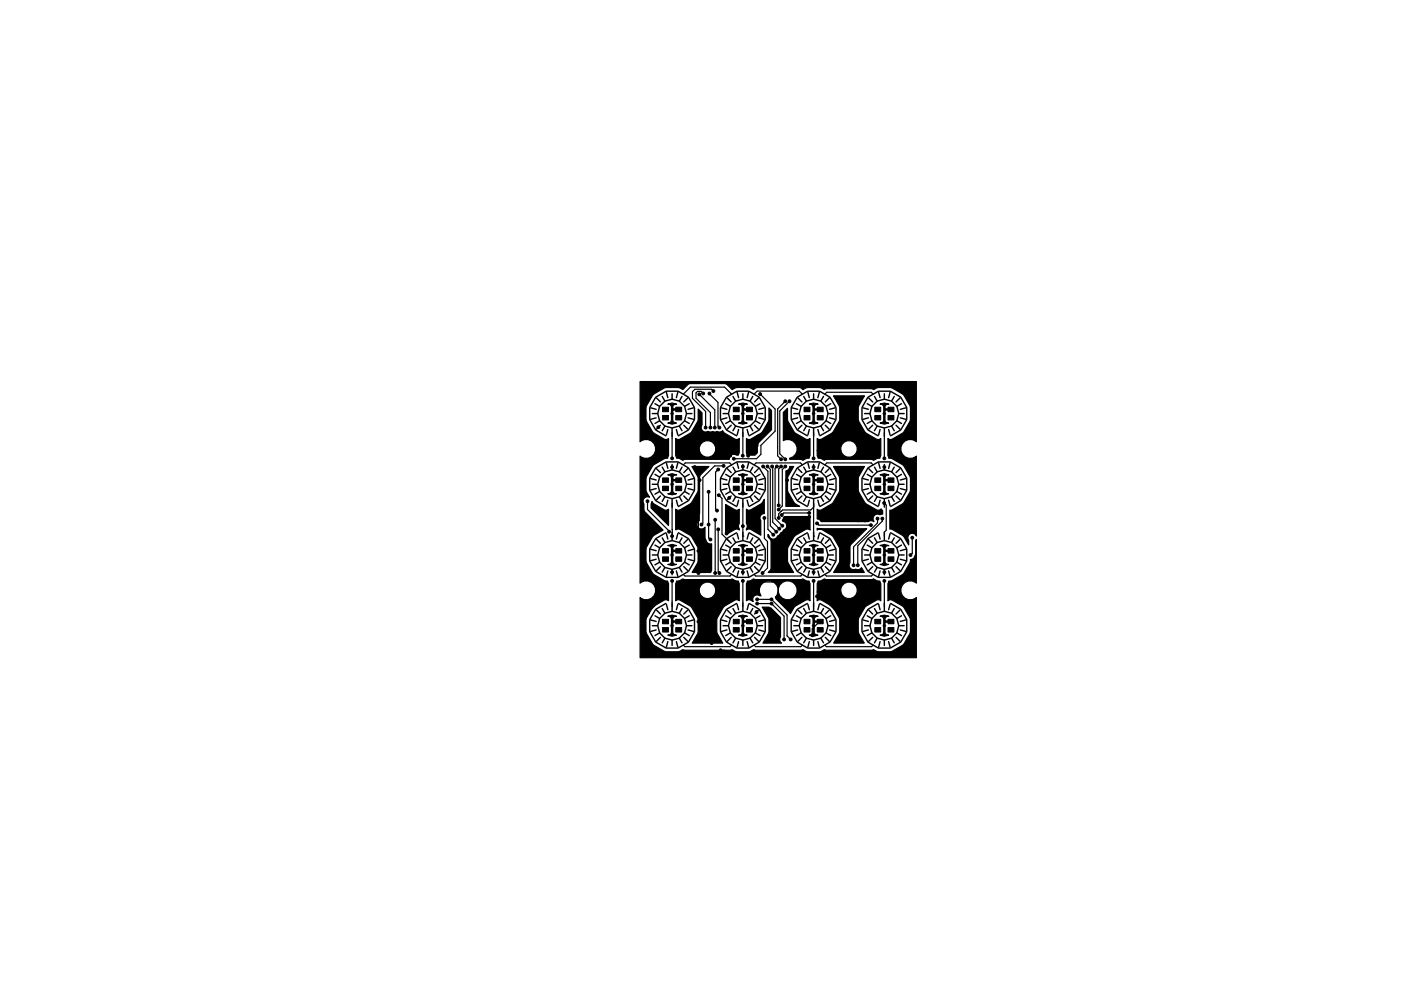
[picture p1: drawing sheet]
<svg xmlns="http://www.w3.org/2000/svg" width="297mm" height="210mm" viewBox="0 0 297 210" stroke-linecap="round" stroke-linejoin="round" font-family="sans-serif">
<g fill="none" stroke="#000" stroke-width=".3">
<path d="M137.8 86.5v2.4M137.8 89.1l1.2 2.1M138 86.5l1.1 .3M138.3 87.7h1.1M138.9 85.6l.9 .6M139 84.3l-1.2 2.1M139 99.3l-1.2 2.1M139.1 91.3l2.1 1.2M139.1 88.7l-1.1 .3M139.2 84.4l.8 .9M139.2 99.4l.8 .9M139.5 87.8l.3 1.4"/>
<path d="M139.8 89.3l-.9 .5M139.8 86.3l-.3 1.4M139.9 89.3l1 1.1M140 90.2l-.8 .9M140.4 84.1l.5 1M140.4 99.1l.5 1M140.9 85.1l-1 1.1M140.9 90.4l-.5 1M141 90.4l1.5 .4M141.2 83l-2.1 1.2M141.2 98l-2.1 1.2M141.3 83.2l.3 1.2"/>
<path d="M141.3 98.2l.3 1.2M141.3 83h2.4M141.3 98h2.4M141.6 91.1l-.3 1.2M142.5 84.7l-1.5 .4M142.5 99.7l-1.5 .4M142.5 83.5v1.1M142.5 90.9v1.7M142.5 98.5v1.1M142.5 84.7l1.5 .4M142.5 99.7l1.5 .4M143.4 91.1l.3 1.2"/>
<path d="M143.7 83.2l-.3 1.2M143.7 98.2l-.3 1.2M143.8 83l2.1 1.2M143.8 98l2.1 1.2M144 90.4l-1.5 .4M144.1 90.4l.5 1M144.1 85.1l1 1.1M144.6 84.1l-.5 1M144.6 99.1l-.5 1M145 90.2l.8 .9M145.1 89.3l-1 1.1M145.2 86.3l.3 1.4"/>
<path d="M145.2 89.3l.9 .5M145.5 87.8l-.3 1.4M145.6 87.7h1.1M145.8 84.4l-.8 .9M145.8 99.4l-.8 .9M145.9 88.7l1.1 .3M145.9 91.3l-2.1 1.2M146 84.3l1.2 2.1M146 99.3l1.2 2.1M146.1 85.6l-.9 .6M147 86.5l-1.1 .3M147.2 89.1l-1.2 2.1"/>
<path d="M147.2 86.5v2.4M152.8 86.5v2.4M152.8 89.1l1.2 2.1M153 86.5l1.1 .3M153.3 87.7h1.1M153.9 85.6l.9 .6M154 84.3l-1.2 2.1M154 99.3l-1.2 2.1M154.1 91.3l2.1 1.2M154.1 88.7l-1.1 .3M154.2 99.4l.8 .9M154.2 84.4l.8 .9"/>
<path d="M154.5 87.8l.3 1.4M154.8 89.3l-.9 .5M154.8 86.3l-.3 1.4M154.9 89.3l1 1.1M155 90.2l-.8 .9M155.4 84.1l.5 1M155.4 99.1l.5 1M155.9 85.1l-1 1.1M155.9 90.4l-.5 1M156 90.4l1.5 .4M156.2 83l-2.1 1.2M156.2 98l-2.1 1.2"/>
<path d="M156.3 83.2l.3 1.2M156.3 98.2l.3 1.2M156.3 83h2.4M156.3 98h2.4M156.6 91.1l-.3 1.2M157.5 84.7l-1.5 .4M157.5 99.7l-1.5 .4M157.5 83.5v1.1M157.5 90.9v1.7M157.5 98.5v1.1M157.5 84.7l1.5 .4M157.5 99.7l1.5 .4"/>
<path d="M158.4 91.1l.3 1.2M158.7 83.2l-.3 1.2M158.7 98.2l-.3 1.2M158.8 83l2.1 1.2M158.8 98l2.1 1.2M159 90.4l-1.5 .4M159 90.4l.6 1M159.1 85.1l1 1.1M159.6 84.1l-.6 1M159.6 99.1l-.6 1M160 90.2l.8 .9M160.1 89.3l-1 1.1"/>
<path d="M160.2 86.3l.3 1.4M160.2 89.3l.9 .5M160.5 87.8l-.3 1.4M160.6 87.7h1.1M160.8 84.4l-.8 .9M160.8 99.4l-.8 .9M160.9 88.7l1.1 .3M160.9 91.3l-2.1 1.2M161 84.3l1.2 2.1M161 99.3l1.2 2.1M161.1 85.6l-.9 .6M162 86.5l-1.1 .3"/>
<path d="M162.2 89.1l-1.2 2.1M162.3 86.5v2.4M167.7 86.5v2.4M167.8 89.1l1.2 2.1M168 86.5l1.1 .3M168.3 87.7h1.1M168.9 85.6l.9 .6M169 84.3l-1.2 2.1M169 99.3l-1.2 2.1M169.1 91.3l2.1 1.2M169.1 88.7l-1.1 .3M169.2 99.4l.8 .9"/>
<path d="M169.2 84.4l.8 .9M169.5 87.8l.3 1.4M169.8 89.3l-.9 .5M169.8 86.3l-.3 1.4M169.9 89.3l1 1.1M170 90.2l-.8 .9M170.4 84.1l.5 1M170.4 99.1l.5 1M170.9 85.1l-1 1.1M170.9 90.4l-.5 1M171 90.4l1.5 .4M171.2 83l-2.1 1.2"/>
<path d="M171.2 98l-2.1 1.2M171.3 83.2l.3 1.2M171.3 98.2l.3 1.2M171.3 83h2.4M171.3 98h2.4M171.6 91.1l-.3 1.2M172.5 84.7l-1.5 .4M172.5 99.7l-1.5 .4M172.5 83.5v1.1M172.5 90.9v1.7M172.5 98.5v1.1M172.5 84.7l1.5 .4"/>
<path d="M172.5 99.7l1.5 .4M173.4 91.1l.3 1.2M173.7 83.2l-.3 1.2M173.7 98.2l-.3 1.2M173.8 83l2.1 1.2M173.8 98l2.1 1.2M174 90.4l-1.5 .4M174 90.4l.6 1M174.1 85.1l1 1.1M174.6 84.1l-.6 1M174.6 99.1l-.6 1M175 90.2l.8 .9"/>
<path d="M175.1 89.3l-1 1.1M175.2 86.3l.3 1.4M175.2 89.3l.9 .5M175.5 87.8l-.3 1.4M175.6 87.7h1.1M175.8 84.4l-.8 .9M175.8 99.4l-.8 .9M175.9 88.7l1.1 .3M175.9 91.3l-2.1 1.2M176 84.3l1.2 2.1M176 99.3l1.2 2.1M176.1 85.6l-.9 .6"/>
<path d="M177 86.5l-1.1 .3M177.2 89.1l-1.2 2.1M177.3 86.5v2.4M182.7 86.5v2.4M182.8 89.1l1.2 2.1M183 86.5l1.1 .3M183.3 87.7h1.1M183.9 85.6l.9 .6M184 84.3l-1.2 2.1M184 99.3l-1.2 2.1M184.1 91.3l2.1 1.2M184.1 88.7l-1.1 .3"/>
<path d="M184.2 84.4l.8 .9M184.2 99.4l.8 .9M184.5 87.8l.3 1.4M184.8 89.3l-.9 .5M184.8 86.3l-.3 1.4M184.9 89.3l1 1.1M185 90.2l-.8 .9M185.4 84.1l.6 1M185.4 99.1l.6 1M185.9 85.1l-1 1.1M186 90.4l-.6 1M186 90.4l1.5 .4"/>
<path d="M186.2 83l-2.1 1.2M186.2 98l-2.1 1.2M186.3 83.2l.3 1.2M186.3 98.2l.3 1.2M186.3 83h2.4M186.3 98h2.4M186.6 91.1l-.3 1.2M187.5 84.7l-1.5 .4M187.5 99.7l-1.5 .4M187.5 83.5v1.1M187.5 90.9v1.7M187.5 98.5v1.1"/>
<path d="M187.5 84.7l1.5 .4M187.5 99.7l1.5 .4M188.4 91.1l.3 1.2M188.7 83.2l-.3 1.2M188.7 98.2l-.3 1.2M188.8 83l2.1 1.2M188.8 98l2.1 1.2M189 90.4l-1.5 .4M189 90.4l.6 1M189.1 85.1l1 1.1M189.6 84.1l-.6 1M189.6 99.1l-.6 1"/>
<path d="M190 90.2l.8 .9M190.1 89.3l-1 1.1M190.2 86.3l.3 1.4M190.2 89.3l.9 .5M190.5 87.8l-.3 1.4M190.6 87.7h1.1M190.8 84.4l-.8 .9M190.8 99.4l-.8 .9M190.9 88.7l1.1 .3M190.9 91.3l-2.1 1.2M191 84.3l1.2 2.1M191 99.3l1.2 2.1"/>
<path d="M191.1 85.6l-.9 .6M192 86.5l-1.1 .3M192.2 89.1l-1.2 2.1M192.3 86.5v2.4M137.8 101.5v2.4M137.8 116.5v2.4M137.8 104.1l1.2 2.1M137.8 119.1l1.2 2.1M138 101.5l1.1 .3M138 116.5l1.1 .3M138.3 117.7h1.1M138.3 102.7h1.1"/>
<path d="M138.9 100.6l.9 .6M138.9 115.6l.9 .6M139 114.3l-1.2 2.1M139.1 106.3l2.1 1.2M139.1 103.7l-1.1 .3M139.1 118.7l-1.1 .3M139.2 114.4l.8 .9M139.5 102.8l.3 1.4M139.5 117.8l.3 1.4M139.8 104.3l-.9 .5M139.8 119.3l-.9 .5M139.8 101.3l-.3 1.4"/>
<path d="M139.8 116.3l-.3 1.4M139.9 104.3l1 1.1M139.9 119.3l1 1.1M140 105.2l-.8 .9M140.4 114.1l.5 1M140.9 100.1l-1 1.1M140.9 115.1l-1 1.1M140.9 105.4l-.5 1M141 105.4l1.5 .4M141.2 113l-2.1 1.2M141.3 113.2l.3 1.2M141.6 106.1l-.3 1.2"/>
<path d="M142.5 114.7l-1.5 .4M142.5 105.9v1.7M142.5 112.9v1.7M142.5 114.7l1.5 .4M143.4 106.1l.3 1.2M143.7 113.2l-.3 1.2M143.8 113l2.1 1.2M144 105.4l-1.5 .4M144.1 105.4l.5 1M144.1 100.1l1 1.1M144.1 115.1l1 1.1M144.6 114.1l-.5 1"/>
<path d="M145 105.2l.8 .9M145.1 119.3l-1 1.1M145.1 104.3l-1 1.1M145.2 101.3l.3 1.4M145.2 116.3l.3 1.4M145.2 104.3l.9 .5M145.2 119.3l.9 .5M145.5 102.8l-.3 1.4M145.5 117.8l-.3 1.4M145.6 117.7h1.1M145.6 102.7h1.1M145.8 114.4l-.8 .9"/>
<path d="M145.9 103.7l1.1 .3M145.9 118.7l1.1 .3M145.9 106.3l-2.1 1.2M146 114.3l1.2 2.1M146.1 100.6l-.9 .6M146.1 115.6l-.9 .6M147 101.5l-1.1 .3M147 116.5l-1.1 .3M147.2 104.1l-1.2 2.1M147.2 119.1l-1.2 2.1M147.2 101.5v2.4M147.2 116.5v2.4"/>
<path d="M152.8 101.5v2.4M152.8 116.5v2.4M152.8 104.1l1.2 2.1M152.8 119.1l1.2 2.1M153 101.5l1.1 .3M153 116.5l1.1 .3M153.3 117.7h1.1M153.3 102.7h1.1M153.9 100.6l.9 .6M153.9 115.6l.9 .6M154 114.3l-1.2 2.1M154.1 106.3l2.1 1.2"/>
<path d="M154.1 103.7l-1.1 .3M154.1 118.7l-1.1 .3M154.2 114.4l.8 .9M154.5 102.8l.3 1.4M154.5 117.8l.3 1.4M154.8 104.3l-.9 .5M154.8 119.3l-.9 .5M154.8 101.3l-.3 1.4M154.8 116.3l-.3 1.4M154.9 104.3l1 1.1M154.9 119.3l1 1.1M155 105.2l-.8 .9"/>
<path d="M155.4 114.1l.5 1M155.9 100.1l-1 1.1M155.9 115.1l-1 1.1M155.9 105.4l-.5 1M156 105.4l1.5 .4M156.2 113l-2.1 1.2M156.3 113.2l.3 1.2M156.6 106.1l-.3 1.2M157.5 114.7l-1.5 .4M157.5 105.9v1.7M157.5 112.9v1.7M157.5 114.7l1.5 .4"/>
<path d="M158.4 106.1l.3 1.2M158.7 113.2l-.3 1.2M158.8 113l2.1 1.2M159 105.4l-1.5 .4M159 105.4l.6 1M159.1 115.1l1 1.1M159.1 100.1l1 1.1M159.6 114.1l-.6 1M160 105.2l.8 .9M160.1 104.3l-1 1.1M160.1 119.3l-1 1.1M160.2 101.3l.3 1.4"/>
<path d="M160.2 116.3l.3 1.4M160.2 104.3l.9 .5M160.2 119.3l.9 .5M160.5 102.8l-.3 1.4M160.5 117.8l-.3 1.4M160.6 117.7h1.1M160.6 102.7h1.1M160.8 114.4l-.8 .9M160.9 103.7l1.1 .3M160.9 118.7l1.1 .3M160.9 106.3l-2.1 1.2M161 114.3l1.2 2.1"/>
<path d="M161.1 100.6l-.9 .6M161.1 115.6l-.9 .6M162 101.5l-1.1 .3M162 116.5l-1.1 .3M162.2 104.1l-1.2 2.1M162.2 119.1l-1.2 2.1M162.3 101.5v2.4M162.3 116.5v2.4M167.7 101.5v2.4M167.7 116.5v2.4M167.8 104.1l1.2 2.1M167.8 119.1l1.2 2.1"/>
<path d="M168 101.5l1.1 .3M168 116.5l1.1 .3M168.3 117.7h1.1M168.3 102.7h1.1M168.9 100.6l.9 .6M168.9 115.6l.9 .6M169 114.3l-1.2 2.1M169.1 106.3l2.1 1.2M169.1 103.7l-1.1 .3M169.1 118.7l-1.1 .3M169.2 114.4l.8 .9M169.5 102.8l.3 1.4"/>
<path d="M169.5 117.8l.3 1.4M169.8 104.3l-.9 .5M169.8 119.3l-.9 .5M169.8 101.3l-.3 1.4M169.8 116.3l-.3 1.4M169.9 104.3l1 1.1M169.9 119.3l1 1.1M170 105.2l-.8 .9M170.4 114.1l.5 1M170.9 100.1l-1 1.1M170.9 115.1l-1 1.1M170.9 105.4l-.5 1"/>
<path d="M171 105.4l1.5 .4M171.2 113l-2.1 1.2M171.3 113.2l.3 1.2M171.6 106.1l-.3 1.2M172.5 114.7l-1.5 .4M172.5 105.9v1.7M172.5 112.9v1.7M172.5 114.7l1.5 .4M173.4 106.1l.3 1.2M173.7 113.2l-.3 1.2M173.8 113l2.1 1.2M174 105.4l-1.5 .4"/>
<path d="M174 105.4l.6 1M174.1 115.1l1 1.1M174.1 100.1l1 1.1M174.6 114.1l-.6 1M175 105.2l.8 .9M175.1 104.3l-1 1.1M175.1 119.3l-1 1.1M175.2 101.3l.3 1.4M175.2 116.3l.3 1.4M175.2 104.3l.9 .5M175.2 119.3l.9 .5M175.5 102.8l-.3 1.4"/>
<path d="M175.5 117.8l-.3 1.4M175.6 117.7h1.1M175.6 102.7h1.1M175.8 114.4l-.8 .9M175.9 103.7l1.1 .3M175.9 118.7l1.1 .3M175.9 106.3l-2.1 1.2M176 114.3l1.2 2.1M176.1 100.6l-.9 .6M176.1 115.6l-.9 .6M177 101.5l-1.1 .3M177 116.5l-1.1 .3"/>
<path d="M177.2 104.1l-1.2 2.1M177.2 119.1l-1.2 2.1M177.3 101.5v2.4M177.3 116.5v2.4M182.7 101.5v2.4M182.7 116.5v2.4M182.8 119.1l1.2 2.1M182.8 104.1l1.2 2.1M183 116.5l1.1 .3M183 101.5l1.1 .3M183.3 117.7h1.1M183.3 102.7h1.1"/>
<path d="M183.9 115.6l.9 .6M183.9 100.6l.9 .6M184 114.3l-1.2 2.1M184.1 106.3l2.1 1.2M184.1 118.7l-1.1 .3M184.1 103.7l-1.1 .3M184.2 114.4l.8 .9M184.5 117.8l.3 1.4M184.5 102.8l.3 1.4M184.8 119.3l-.9 .5M184.8 104.3l-.9 .5M184.8 116.3l-.3 1.4"/>
<path d="M184.8 101.3l-.3 1.4M184.9 119.3l1 1.1M184.9 104.3l1 1.1M185 105.2l-.8 .9M185.4 114.1l.6 1M185.9 115.1l-1 1.1M185.9 100.1l-1 1.1M186 105.4l-.6 1M186 105.4l1.5 .4M186.2 113l-2.1 1.2M186.3 113.2l.3 1.2M186.6 106.1l-.3 1.2"/>
<path d="M187.5 114.7l-1.5 .4M187.5 105.9v1.7M187.5 112.9v1.7M187.5 114.7l1.5 .4M188.4 106.1l.3 1.2M188.7 113.2l-.3 1.2M188.8 113l2.1 1.2M189 105.4l-1.5 .4M189 105.4l.6 1M189.1 115.1l1 1.1M189.1 100.1l1 1.1M189.6 114.1l-.6 1"/>
<path d="M190 105.2l.8 .9M190.1 119.3l-1 1.1M190.1 104.3l-1 1.1M190.2 116.3l.3 1.4M190.2 101.3l.3 1.4M190.2 119.3l.9 .5M190.2 104.3l.9 .5M190.5 117.8l-.3 1.4M190.5 102.8l-.3 1.4M190.6 117.7h1.1M190.6 102.7h1.1M190.8 114.4l-.8 .9"/>
<path d="M190.9 118.7l1.1 .3M190.9 103.7l1.1 .3M190.9 106.3l-2.1 1.2M191 114.3l1.2 2.1M191.1 115.6l-.9 .6M191.1 100.6l-.9 .6M192 116.5l-1.1 .3M192 101.5l-1.1 .3M192.2 119.1l-1.2 2.1M192.2 104.1l-1.2 2.1M192.3 101.5v2.4M192.3 116.5v2.4"/>
<path d="M137.8 131.5v2.4M137.8 134.1l1.2 2.1M138 131.5l1.1 .3M138.3 132.7h1.1M138.9 130.6l.9 .6M139 129.3l-1.2 2.1M139.1 121.3l2.1 1.2M139.1 136.3l2.1 1.2M139.1 133.7l-1.1 .3M139.2 129.4l.8 .9M139.5 132.8l.3 1.4M139.8 134.3l-.9 .5"/>
<path d="M139.8 131.3l-.3 1.4M139.9 134.3l1 1.1M140 120.2l-.8 .9M140 135.2l-.8 .9M140.4 129.1l.5 1M140.9 130.1l-1 1.1M140.9 120.4l-.5 1M140.9 135.4l-.5 1M141 120.4l1.5 .4M141 135.4l1.5 .4M141.2 128l-2.1 1.2M141.3 128.2l.3 1.2"/>
<path d="M141.3 122.5h2.4M141.3 137.5h2.4M141.6 121.1l-.3 1.2M141.6 136.1l-.3 1.2M142.5 129.7l-1.5 .4M142.5 120.8v1.1M142.5 127.9v1.7M142.5 135.8v1.1M142.5 129.7l1.5 .4M143.4 121.1l.3 1.2M143.4 136.1l.3 1.2M143.7 128.2l-.3 1.2"/>
<path d="M143.8 128l2.1 1.2M144 120.4l-1.5 .4M144 135.4l-1.5 .4M144.1 120.4l.5 1M144.1 135.4l.5 1M144.1 130.1l1 1.1M144.6 129.1l-.5 1M145 120.2l.8 .9M145 135.2l.8 .9M145.1 134.3l-1 1.1M145.2 131.3l.3 1.4M145.2 134.3l.9 .5"/>
<path d="M145.5 132.8l-.3 1.4M145.6 132.7h1.1M145.8 129.4l-.8 .9M145.9 133.7l1.1 .3M145.9 121.3l-2.1 1.2M145.9 136.3l-2.1 1.2M146 129.3l1.2 2.1M146.1 130.6l-.9 .6M147 131.5l-1.1 .3M147.2 134.1l-1.2 2.1M147.2 131.5v2.4M152.8 131.5v2.4"/>
<path d="M152.8 134.1l1.2 2.1M153 131.5l1.1 .3M153.3 132.7h1.1M153.9 130.6l.9 .6M154 129.3l-1.2 2.1M154.1 121.3l2.1 1.2M154.1 136.3l2.1 1.2M154.1 133.7l-1.1 .3M154.2 129.4l.8 .9M154.5 132.8l.3 1.4M154.8 134.3l-.9 .5M154.8 131.3l-.3 1.4"/>
<path d="M154.9 134.3l1 1.1M155 120.2l-.8 .9M155 135.2l-.8 .9M155.4 129.1l.5 1M155.9 130.1l-1 1.1M155.9 120.4l-.5 1M155.9 135.4l-.5 1M156 120.4l1.5 .4M156 135.4l1.5 .4M156.2 128l-2.1 1.2M156.3 128.2l.3 1.2M156.3 122.5h2.4"/>
<path d="M156.3 137.5h2.4M156.6 121.1l-.3 1.2M156.6 136.1l-.3 1.2M157.5 129.7l-1.5 .4M157.5 120.8v1.1M157.5 127.9v1.7M157.5 135.8v1.1M157.5 129.7l1.5 .4M158.4 121.1l.3 1.2M158.4 136.1l.3 1.2M158.7 128.2l-.3 1.2M158.8 128l2.1 1.2"/>
<path d="M159 120.4l-1.5 .4M159 135.4l-1.5 .4M159 120.4l.6 1M159 135.4l.6 1M159.1 130.1l1 1.1M159.6 129.1l-.6 1M160 135.2l.8 .9M160 120.2l.8 .9M160.1 134.3l-1 1.1M160.2 131.3l.3 1.4M160.2 134.3l.9 .5M160.5 132.8l-.3 1.4"/>
<path d="M160.6 132.7h1.1M160.8 129.4l-.8 .9M160.9 133.7l1.1 .3M160.9 121.3l-2.1 1.2M160.9 136.3l-2.1 1.2M161 129.3l1.2 2.1M161.1 130.6l-.9 .6M162 131.5l-1.1 .3M162.2 134.1l-1.2 2.1M162.3 131.5v2.4M167.7 131.5v2.4M167.8 134.1l1.2 2.1"/>
<path d="M168 131.5l1.1 .3M168.3 132.7h1.1M168.9 130.6l.9 .6M169 129.3l-1.2 2.1M169.1 121.3l2.1 1.2M169.1 136.3l2.1 1.2M169.1 133.7l-1.1 .3M169.2 129.4l.8 .9M169.5 132.8l.3 1.4M169.8 134.3l-.9 .5M169.8 131.3l-.3 1.4M169.9 134.3l1 1.1"/>
<path d="M170 135.2l-.8 .9M170 120.2l-.8 .9M170.4 129.1l.5 1M170.9 130.1l-1 1.1M170.9 120.4l-.5 1M170.9 135.4l-.5 1M171 120.4l1.5 .4M171 135.4l1.5 .4M171.2 128l-2.1 1.2M171.3 128.2l.3 1.2M171.3 122.5h2.4M171.3 137.5h2.4"/>
<path d="M171.6 121.1l-.3 1.2M171.6 136.1l-.3 1.2M172.5 129.7l-1.5 .4M172.5 120.8v1.1M172.5 127.9v1.7M172.5 135.8v1.1M172.5 129.7l1.5 .4M173.4 121.1l.3 1.2M173.4 136.1l.3 1.2M173.7 128.2l-.3 1.2M173.8 128l2.1 1.2M174 120.4l-1.5 .4"/>
<path d="M174 135.4l-1.5 .4M174 120.4l.6 1M174 135.4l.6 1M174.1 130.1l1 1.1M174.6 129.1l-.6 1M175 120.2l.8 .9M175 135.2l.8 .9M175.1 134.3l-1 1.1M175.2 131.3l.3 1.4M175.2 134.3l.9 .5M175.5 132.8l-.3 1.4M175.6 132.7h1.1"/>
<path d="M175.8 129.4l-.8 .9M175.9 133.7l1.1 .3M175.9 121.3l-2.1 1.2M175.9 136.3l-2.1 1.2M176 129.3l1.2 2.1M176.1 130.6l-.9 .6M177 131.5l-1.1 .3M177.2 134.1l-1.2 2.1M177.3 131.5v2.4M182.7 131.5v2.4M182.8 134.1l1.2 2.1M183 131.5l1.1 .3"/>
<path d="M183.3 132.7h1.1M183.9 130.6l.9 .6M184 129.3l-1.2 2.1M184.1 121.3l2.1 1.2M184.1 136.3l2.1 1.2M184.1 133.7l-1.1 .3M184.2 129.4l.8 .9M184.5 132.8l.3 1.4M184.8 134.3l-.9 .5M184.8 131.3l-.3 1.4M184.9 134.3l1 1.1M185 120.2l-.8 .9"/>
<path d="M185 135.2l-.8 .9M185.4 129.1l.6 1M185.9 130.1l-1 1.1M186 120.4l-.6 1M186 135.4l-.6 1M186 120.4l1.5 .4M186 135.4l1.5 .4M186.2 128l-2.1 1.2M186.3 128.2l.3 1.2M186.3 122.5h2.4M186.3 137.5h2.4M186.6 121.1l-.3 1.2"/>
<path d="M186.6 136.1l-.3 1.2M187.5 129.7l-1.5 .4M187.5 120.8v1.1M187.5 127.9v1.7M187.5 135.8v1.1M187.5 129.7l1.5 .4M188.4 121.1l.3 1.2M188.4 136.1l.3 1.2M188.7 128.2l-.3 1.2M188.8 128l2.1 1.2M189 120.4l-1.5 .4M189 135.4l-1.5 .4"/>
<path d="M189 120.4l.6 1M189 135.4l.6 1M189.1 130.1l1 1.1M189.6 129.1l-.6 1M190 120.2l.8 .9M190 135.2l.8 .9M190.1 134.3l-1 1.1M190.2 131.3l.3 1.4M190.2 134.3l.9 .5M190.5 132.8l-.3 1.4M190.6 132.7h1.1M190.8 129.4l-.8 .9"/>
<path d="M190.9 133.7l1.1 .3M190.9 121.3l-2.1 1.2M190.9 136.3l-2.1 1.2M191 129.3l1.2 2.1M191.1 130.6l-.9 .6M192 131.5l-1.1 .3M192.2 134.1l-1.2 2.1M192.3 131.5v2.4"/>
</g>
<g fill="#000" stroke="#000" stroke-width=".21">
<path d="M140.5 88.1h1.2v1h-1.2zM140.5 86.4h1.2v.9h-1.2zM143.3 86.4h1.2v.9h-1.2zM143.3 88.1h1.2v1h-1.2zM155.5 88.1h1.2v1h-1.2zM155.5 86.4h1.2v.9h-1.2zM158.3 86.4h1.2v.9h-1.2zM158.3 88.1h1.2v1h-1.2zM170.5 88.1h1.2v1h-1.2zM170.5 86.4h1.2v.9h-1.2zM173.3 86.4h1.2v.9h-1.2zM173.3 88.1h1.2v1h-1.2z"/>
<path d="M185.5 88.1h1.2v1h-1.2zM185.5 86.4h1.2v.9h-1.2zM188.3 86.4h1.2v.9h-1.2zM188.3 88.1h1.2v1h-1.2zM140.5 103.1h1.2v1h-1.2zM140.5 101.4h1.2v.9h-1.2zM140.5 118.1h1.2v1h-1.2zM140.5 116.4h1.2v.9h-1.2zM143.3 101.4h1.2v.9h-1.2zM143.3 103.1h1.2v1h-1.2zM143.3 116.4h1.2v.9h-1.2zM143.3 118.1h1.2v1h-1.2z"/>
<path d="M155.5 103.1h1.2v1h-1.2zM155.5 101.4h1.2v.9h-1.2zM155.5 118.1h1.2v1h-1.2zM155.5 116.4h1.2v.9h-1.2zM158.3 101.4h1.2v.9h-1.2zM158.3 103.1h1.2v1h-1.2zM158.3 116.4h1.2v.9h-1.2zM158.3 118.1h1.2v1h-1.2zM170.5 103.1h1.2v1h-1.2zM170.5 101.4h1.2v.9h-1.2zM170.5 118.1h1.2v1h-1.2zM170.5 116.4h1.2v.9h-1.2z"/>
<path d="M173.3 101.4h1.2v.9h-1.2zM173.3 103.1h1.2v1h-1.2zM173.3 116.4h1.2v.9h-1.2zM173.3 118.1h1.2v1h-1.2zM185.5 103.1h1.2v1h-1.2zM185.5 101.4h1.2v.9h-1.2zM185.5 118.1h1.2v1h-1.2zM185.5 116.4h1.2v.9h-1.2zM188.3 101.4h1.2v.9h-1.2zM188.3 103.1h1.2v1h-1.2zM188.3 116.4h1.2v.9h-1.2zM188.3 118.1h1.2v1h-1.2z"/>
<path d="M140.5 133.1h1.2v1h-1.2zM140.5 131.4h1.2v.9h-1.2zM143.3 131.4h1.2v.9h-1.2zM143.3 133.1h1.2v1h-1.2zM155.5 133.1h1.2v1h-1.2zM155.5 131.4h1.2v.9h-1.2zM158.3 131.4h1.2v.9h-1.2zM158.3 133.1h1.2v1h-1.2zM170.5 133.1h1.2v1h-1.2zM170.5 131.4h1.2v.9h-1.2zM173.3 131.4h1.2v.9h-1.2zM173.3 133.1h1.2v1h-1.2z"/>
<path d="M185.5 133.1h1.2v1h-1.2zM185.5 131.4h1.2v.9h-1.2zM188.3 131.4h1.2v.9h-1.2zM188.3 133.1h1.2v1h-1.2z"/>
<circle cx="137.8" cy="92.5" r=".3"/>
<circle cx="139.6" cy="90.6" r=".3"/>
<circle cx="141.1" cy="86.9" r=".3"/>
<circle cx="141.1" cy="88.6" r=".3"/>
<circle cx="141.2" cy="94.5" r=".3"/>
<circle cx="142.5" cy="99.1" r=".3"/>
<circle cx="142.5" cy="97.2" r=".3"/>
<circle cx="143.9" cy="86.9" r=".3"/>
<circle cx="143.9" cy="88.6" r=".3"/>
<circle cx="147.3" cy="99.1" r=".3"/>
<circle cx="148.3" cy="83.7" r=".3"/>
<circle cx="149.1" cy="83.5" r=".3"/>
<circle cx="149.6" cy="90.7" r=".3"/>
<circle cx="150.4" cy="83.5" r=".3"/>
<circle cx="150.6" cy="90.7" r=".3"/>
<circle cx="151.3" cy="83" r=".3"/>
<circle cx="151.5" cy="90.7" r=".3"/>
<circle cx="152" cy="97.2" r=".3"/>
<circle cx="152.3" cy="99.6" r=".3"/>
<circle cx="152.5" cy="90.7" r=".3"/>
<circle cx="153.4" cy="98.8" r=".3"/>
<circle cx="154.8" cy="96.7" r=".3"/>
<circle cx="155.6" cy="97.3" r=".3"/>
<circle cx="156.1" cy="86.9" r=".3"/>
<circle cx="156.1" cy="88.6" r=".3"/>
<circle cx="157.5" cy="96.7" r=".3"/>
<circle cx="157.5" cy="99" r=".3"/>
<circle cx="158.6" cy="96.7" r=".3"/>
<circle cx="158.9" cy="86.9" r=".3"/>
<circle cx="158.9" cy="88.6" r=".3"/>
<circle cx="160.7" cy="92.6" r=".3"/>
<circle cx="161.2" cy="83.6" r=".3"/>
<circle cx="161.8" cy="99" r=".3"/>
<circle cx="162.7" cy="99" r=".3"/>
<circle cx="163.7" cy="99" r=".3"/>
<circle cx="164.7" cy="99" r=".3"/>
<circle cx="165.6" cy="97.4" r=".3"/>
<circle cx="165.6" cy="99" r=".3"/>
<circle cx="166.5" cy="85.1" r=".3"/>
<circle cx="166.5" cy="99" r=".3"/>
<circle cx="166.5" cy="97.4" r=".3"/>
<circle cx="167.4" cy="85.1" r=".3"/>
<circle cx="169.8" cy="93.8" r=".3"/>
<circle cx="171.1" cy="86.9" r=".3"/>
<circle cx="171.1" cy="88.6" r=".3"/>
<circle cx="172.5" cy="99.1" r=".3"/>
<circle cx="172.5" cy="97.2" r=".3"/>
<circle cx="173.9" cy="86.9" r=".3"/>
<circle cx="173.9" cy="88.6" r=".3"/>
<circle cx="179.4" cy="91.4" r=".3"/>
<circle cx="179.5" cy="86.9" r=".3"/>
<circle cx="186.1" cy="86.9" r=".3"/>
<circle cx="186.1" cy="88.6" r=".3"/>
<circle cx="187.5" cy="99.1" r=".3"/>
<circle cx="187.5" cy="97.2" r=".3"/>
<circle cx="188.9" cy="86.9" r=".3"/>
<circle cx="188.9" cy="88.6" r=".3"/>
<circle cx="137.3" cy="106.3" r=".3"/>
<circle cx="140.6" cy="109.5" r=".3"/>
<circle cx="141.1" cy="118.6" r=".3"/>
<circle cx="141.1" cy="103.6" r=".3"/>
<circle cx="141.1" cy="116.9" r=".3"/>
<circle cx="141.1" cy="101.9" r=".3"/>
<circle cx="141.9" cy="112.8" r=".3"/>
<circle cx="142.5" cy="113.7" r=".3"/>
<circle cx="143.9" cy="118.6" r=".3"/>
<circle cx="143.9" cy="103.6" r=".3"/>
<circle cx="143.9" cy="101.9" r=".3"/>
<circle cx="143.9" cy="116.9" r=".3"/>
<circle cx="147.7" cy="109.5" r=".3"/>
<circle cx="148.1" cy="116.9" r=".3"/>
<circle cx="148.3" cy="101.9" r=".3"/>
<circle cx="148.7" cy="111.3" r=".3"/>
<circle cx="150.2" cy="111.3" r=".3"/>
<circle cx="150.2" cy="104.3" r=".3"/>
<circle cx="150.6" cy="114.5" r=".3"/>
<circle cx="151.6" cy="110.3" r=".3"/>
<circle cx="152" cy="108.3" r=".3"/>
<circle cx="152.3" cy="112.3" r=".3"/>
<circle cx="152.4" cy="105.1" r=".3"/>
<circle cx="154" cy="113.2" r=".3"/>
<circle cx="154.6" cy="105.6" r=".3"/>
<circle cx="155.3" cy="109.8" r=".3"/>
<circle cx="156.1" cy="116.8" r=".3"/>
<circle cx="156.1" cy="118.6" r=".3"/>
<circle cx="156.1" cy="103.6" r=".3"/>
<circle cx="156.1" cy="101.9" r=".3"/>
<circle cx="157.5" cy="111.6" r=".3"/>
<circle cx="158.9" cy="118.6" r=".3"/>
<circle cx="158.9" cy="103.6" r=".3"/>
<circle cx="158.9" cy="116.9" r=".3"/>
<circle cx="158.9" cy="101.9" r=".3"/>
<circle cx="159" cy="110" r=".3"/>
<circle cx="162.1" cy="109.9" r=".3"/>
<circle cx="164" cy="113.5" r=".3"/>
<circle cx="164.6" cy="112.8" r=".3"/>
<circle cx="165.1" cy="109.9" r=".3"/>
<circle cx="165.1" cy="107.2" r=".3"/>
<circle cx="165.1" cy="108.1" r=".3"/>
<circle cx="165.2" cy="112.2" r=".3"/>
<circle cx="165.7" cy="109.3" r=".3"/>
<circle cx="165.9" cy="111.5" r=".3"/>
<circle cx="166.4" cy="109.9" r=".3"/>
<circle cx="166.9" cy="101.9" r=".3"/>
<circle cx="171.1" cy="118.6" r=".3"/>
<circle cx="171.1" cy="103.6" r=".3"/>
<circle cx="171.1" cy="101.9" r=".3"/>
<circle cx="171.1" cy="116.9" r=".3"/>
<circle cx="171.6" cy="109.6" r=".3"/>
<circle cx="171.6" cy="108.8" r=".3"/>
<circle cx="173.2" cy="111" r=".3"/>
<circle cx="173.9" cy="118.6" r=".3"/>
<circle cx="173.9" cy="103.6" r=".3"/>
<circle cx="173.9" cy="116.9" r=".3"/>
<circle cx="173.9" cy="101.9" r=".3"/>
<circle cx="174.4" cy="109.1" r=".3"/>
<circle cx="178.1" cy="114" r=".3"/>
<circle cx="179.8" cy="109.2" r=".3"/>
<circle cx="181" cy="119.9" r=".3"/>
<circle cx="181.9" cy="119.9" r=".3"/>
<circle cx="182" cy="110.4" r=".3"/>
<circle cx="183.4" cy="110.4" r=".3"/>
<circle cx="184.7" cy="111.4" r=".3"/>
<circle cx="186.1" cy="110" r=".3"/>
<circle cx="186.1" cy="118.6" r=".3"/>
<circle cx="186.1" cy="103.6" r=".3"/>
<circle cx="186.1" cy="116.9" r=".3"/>
<circle cx="186.1" cy="101.9" r=".3"/>
<circle cx="187.1" cy="110" r=".3"/>
<circle cx="187.5" cy="106.7" r=".3"/>
<circle cx="188.9" cy="118.6" r=".3"/>
<circle cx="188.9" cy="103.6" r=".3"/>
<circle cx="188.9" cy="101.9" r=".3"/>
<circle cx="188.9" cy="116.9" r=".3"/>
<circle cx="193" cy="117.8" r=".3"/>
<circle cx="193.4" cy="114.1" r=".3"/>
<circle cx="137.4" cy="130" r=".3"/>
<circle cx="141.1" cy="131.9" r=".3"/>
<circle cx="141.1" cy="133.6" r=".3"/>
<circle cx="141.3" cy="126" r=".3"/>
<circle cx="142.5" cy="123.2" r=".3"/>
<circle cx="142.5" cy="121.4" r=".3"/>
<circle cx="143.9" cy="131.9" r=".3"/>
<circle cx="143.9" cy="133.6" r=".3"/>
<circle cx="148.1" cy="129.8" r=".3"/>
<circle cx="148.1" cy="121.6" r=".3"/>
<circle cx="148.1" cy="131.9" r=".3"/>
<circle cx="150.9" cy="136.4" r=".3"/>
<circle cx="151.6" cy="121.6" r=".3"/>
<circle cx="152.5" cy="121.6" r=".3"/>
<circle cx="152.8" cy="138" r=".3"/>
<circle cx="154.7" cy="139" r=".3"/>
<circle cx="156.1" cy="123.7" r=".3"/>
<circle cx="156.1" cy="131.9" r=".3"/>
<circle cx="156.1" cy="133.6" r=".3"/>
<circle cx="157.5" cy="123.2" r=".3"/>
<circle cx="157.5" cy="121.4" r=".3"/>
<circle cx="158.9" cy="131.9" r=".3"/>
<circle cx="158.9" cy="133.6" r=".3"/>
<circle cx="159" cy="125.3" r=".3"/>
<circle cx="160.4" cy="129.8" r=".3"/>
<circle cx="160.5" cy="128.1" r=".3"/>
<circle cx="160.5" cy="127.2" r=".3"/>
<circle cx="161.7" cy="121.6" r=".3"/>
<circle cx="162.8" cy="129.6" r=".3"/>
<circle cx="163.6" cy="128.1" r=".3"/>
<circle cx="163.6" cy="127.2" r=".3"/>
<circle cx="164.2" cy="131.9" r=".3"/>
<circle cx="164.8" cy="123.5" r=".3"/>
<circle cx="166.2" cy="135.7" r=".3"/>
<circle cx="167.6" cy="135.7" r=".3"/>
<circle cx="171.1" cy="131.9" r=".3"/>
<circle cx="171.1" cy="133.6" r=".3"/>
<circle cx="172.2" cy="134.8" r=".3"/>
<circle cx="172.5" cy="123.2" r=".3"/>
<circle cx="172.5" cy="121.4" r=".3"/>
<circle cx="173.2" cy="126.5" r=".3"/>
<circle cx="173.9" cy="131.9" r=".3"/>
<circle cx="173.9" cy="133.6" r=".3"/>
<circle cx="179.5" cy="131.9" r=".3"/>
<circle cx="186.1" cy="131.9" r=".3"/>
<circle cx="186.1" cy="133.6" r=".3"/>
<circle cx="187.5" cy="123.2" r=".3"/>
<circle cx="187.5" cy="121.4" r=".3"/>
<circle cx="188.9" cy="131.9" r=".3"/>
</g>
<g fill="none" stroke="#000" stroke-width=".25">
<path d="M137.8 92.5l2 2h1.4M142.5 91.7v5.5M144.9 98.6l.4-.4h9.4l.4 .4M144.9 83.6l1.5-1.5h7.2l1.5 1.5M147.3 99.1l1 1v8.8l-.6 .6 .4 .4v11.7M148.3 83.7l3.2 3.2v3.8M149.1 83.5l-.4-.5h-.8l-.3 .4v1.1l3 3v3.2M150.4 83.5l1.8 1.9v5l.3 .3M151.3 83l-.4-.4h-3.6l-.5 .5v1.4l2.8 2.8v3.4M152.3 99.6l-.6 .6v7.8l.3 .3M153.4 98.8h-1.9l-2.5 2.5v9.7l-.3 .3M154.8 96.7h-2.3l-.5 .5"/>
<path d="M157.5 96.7h.1M157.5 91.7v5M159.9 83.6l.6-.6h9l.6 .6M159.9 98.6l.4-.4h9.4l.4 .4M160.7 92.6v2l-2.1 2.1M161.2 83.6l3.1 3.2v4.7l-3 3v1.9l-.9 .9h-4.8M161.8 99l1 1v12.3l1.2 1.2M162.7 99l.6 .6v11.9l1.3 1.3M163.7 99l.1 .1v11.7l1.4 1.4M164.7 99l-.4 .4v10.6l1.6 1.5M165.6 99l-.5 .5v7.7M166.5 99l-.6 .6v7.8l-.8 .7"/>
<path d="M166.5 85.1l-1.6 1.7v9.9l.7 .7M167.4 85.1l-2.1 2.1v9.1l1.2 1.1M172.5 91.7v5.5M174.9 98.6l.4-.4h9.4l.4 .4M174.9 83.6l.4-.4h9.4l.4 .4M179.5 86.9v4.5M179.5 91.4h-.1M187.5 91.7v5.5M137.3 106.3v1.8l4.6 4.7M142.5 106.7v7M148.3 101.9h.1M150.2 104.3v9.8l.4 .4"/>
<path d="M150.2 104.3h.1M151.6 110.3v11.3M152.3 112.3v9l.2 .3M152.4 105.1l.7 .7v7.5l1.5 1.5M155.3 109.8v2.1l-1.3 1.3M157.5 113.7h.1M157.5 106.7v7M162.1 109.9v4.3l.6 .7v5.6l-1 1.1M165.6 108.5h.1M171.6 109.6h-5l-.2 .3M171.6 108.8h-5.4l-.5 .5M172.5 113.7h.1"/>
<path d="M172.5 107.6l-.6 .6h-6l-.8 .8v.9M172.5 106.7v7M173.2 111l.4 .4h11.1M174.4 109.1l5.4 .1M182 110.4h1.4M183.4 110.4h.1M186.1 110v.9l-5.1 5.1v3.9M187.1 110v.6l-5.2 5.2v4.1M187.5 106.7l.4 .5v5.3l-.4 .4v.8M193.4 114.1v3.3l-.4 .4M141.3 126l-3.9 4M142.5 123.2v5.5"/>
<path d="M144.9 121.9l.3 .3h9.6l.3-.3M144.9 136.9l.3 .3h9.6l.3-.3M148.1 131.9h.1M152.8 138h.9l1 1M156.1 123.7l-6.1 6.1h-1.9v3.8l2.8 2.8M157.5 123.2v5.5M159.9 121.9l.3 .3h9.6l.3-.3M159.9 136.9l.3 .3h9.6l.3-.3M160.5 127.2h3.1l3.3 3.3v4.4l.7 .8M160.5 128.1h3.1l2.6 2.6v5M162.8 129.6l1.4 1.4v.9M164.8 123.5h-4.3l-1.5 1.5v.3"/>
<path d="M172.5 123.2v5.5M173.2 126.5h.9l5.4 5.4M173.9 131.9l-1.7 1.5v1.4M174.9 121.9l.3 .3h9.6l.3-.3M174.9 136.9l.3 .3h9.6l.3-.3M187.5 123.2v5.5"/>
</g>
<g fill="#000" stroke="#000" stroke-width=".25">
<path d="M141.6 85.8l.9-.3 1 .3a.61 .61 0 0 0-.7 .2 .61 .61 0 0 0 0 .7h1.2v.3h-1.2l-.2 .2 .2 .6a2.04 2.04 0 0 0-.1 1.5l.3 .4h.4l-.9 .3-.9-.3h.1a.65 .65 0 0 0 .7-.6l-.2-1.4a2.04 2.04 0 0 0 .1-1.5l-.3-.4zM148 86.8l.8 .8v2.6a.95 .95 0 0 0 .1 1.2 .95 .95 0 0 0 1.2 .1l.3 .2 1.6-.2a.89 .89 0 0 0 1.2-.1l.5 .5 2.1 1.3a.75 .75 0 0 0 .9-.2v3.1l-.2 .5h-.4a.94 .94 0 0 0-1-.1 .94 .94 0 0 0-.5 1h-9.3l-.5 .2-.8-.4-.6-.1-.1-.5v-1.1h5a1.77 1.77 0 0 0 2.7 1.1 1.77 1.77 0 0 0 0-2.9 1.77 1.77 0 0 0-2.7 1.1v.7h-5v-2.6a.75 .75 0 0 0 .9 .2l2.5-1.6 1.3-2.3zM156.6 85.8l.9-.3 1 .3a.62 .62 0 0 0-.7 .2 .62 .62 0 0 0 0 .7h1.2v.3h-1.2l-.2 .2 .2 .6a2.04 2.04 0 0 0-.1 1.5l.3 .4h.4l-.9 .3-.9-.3h.1a.65 .65 0 0 0 .7-.6l-.2-1.4a2.04 2.04 0 0 0 .1-1.5l-.3-.4zM163 86.6l.6 .5v4.1l-3 3v1.9l-.5 .5h-1.7l-.1-.5v-3.1a.75 .75 0 0 0 .9 .2l2.5-1.6 1.3-2.3zM167 86.6v2.7l1.3 2.3 2.5 1.6a.75 .75 0 0 0 .9-.2v3.7l-.1 .5-.6 .1-.8 .4-.5-.2h-2.3v-.3a2.01 2.01 0 0 0 1.5-2.6 2.01 2.01 0 0 0-2.8-1.1v-6zM171.6 85.8l.9-.3 1 .3a.62 .62 0 0 0-.7 .2 .62 .62 0 0 0 0 .7h1.2v.3h-1.2l-.2 .2 .2 .6a2.04 2.04 0 0 0-.1 1.5l.3 .4h.4l-.9 .3-.9-.3h.1a.65 .65 0 0 0 .7-.6l-.2-1.4a2.04 2.04 0 0 0 .1-1.5l-.3-.4zM176.7 84h6.6l-1.3 2.3v3l1.4 2.4 2.4 1.5a.75 .75 0 0 0 .9-.2v3.7l-.1 .5-.6 .1-.8 .4-.5-.2h-9.4l-.5 .2-.8-.4-.6-.1-.1-.5v-1.1h5a1.77 1.77 0 0 0 2.7 1.1 1.77 1.77 0 0 0 0-2.9 1.77 1.77 0 0 0-2.7 1.1v.7h-5v-2.6a.75 .75 0 0 0 .9 .2l2.4-1.5 1.4-2.4v-3zM186.6 85.8l.9-.3 1 .3a.62 .62 0 0 0-.7 .2 .62 .62 0 0 0 0 .7h1.2v.3h-1.2l-.2 .2 .2 .6a2.04 2.04 0 0 0-.1 1.5l.3 .4h.4l-.9 .3-.9-.3h.1a.65 .65 0 0 0 .7-.6l-.2-1.4a2.04 2.04 0 0 0 .1-1.5l-.3-.4zM135.7 81h58.6v12.7a2 2 0 0 0-2.8 .2 2 2 0 0 0 0 2.7 2 2 0 0 0 2.8 .2v16.9l-.1-.1a.95 .95 0 0 0-1.3-.3 .95 .95 0 0 0-.2 1.3v1l-1.2-1.9-2.3-1.4h-.5v-4.1h.5l2.5-1.6 1.3-2.3v-2.8l-.1-.4-1.4-2.4-2.3-1.4-.8-.1-.1-.5v-3.7a.75 .75 0 0 0 .9 .2l2.3-1.4 1.4-2.4 .1-2.9-.1-.4-1.3-2.3-2.7-1.6h-2.6l-1.1 .5-.5-.2h-9.4l-.5 .2-1.1-.5h-2.4l-1.1 .5-.7-.5h-9l-.7 .5-1.1-.5h-2.4l-1.1 .5-1-1.1-.6-.2h-7.2l-.6 .2-1 1.1-1.1-.5h-2.6l-2.7 1.6-1.4 2.5v2.9l1.3 2.4 2.5 1.6h.6l.3-.2v3.7l-.1 .5-.8 .1-2.3 1.4-1.5 2.5v3l.7 1.3a.94 .94 0 0 0-1.1 .2 .94 .94 0 0 0-.1 1.2v1.2l.2 .5 3.9 3.9-2.2 1.3-1.3 2.3-.1 .4v2.7l1.5 2.6 2.3 1.4 .8 .1 .1 .5v3.7a.75 .75 0 0 0-.9-.2l-2.4 1.5-1.3 2.3-.1 2.9 .1 .4 1.3 2.3 2.7 1.6h2.6l1.1-.5 .4 .2h9.6l.4-.2 1.1 .5h2.4l1.1-.5 .4 .2h9.6l.4-.2 1.1 .5h2.4l1.1-.5 .4 .2h9.6l.4-.2 1.1 .5h2.6l2.4-1.4 .4-.3 1.3-2.3v-2.8l-.1-.4-1.4-2.4-2.3-1.4h-.6l-.3 .2v-3.7l.1-.5 .8-.1 2.4-1.5 1.3-2.3 .1-.7h.2a1.92 1.92 0 0 0 1-1.3l.1-3v9.3a2 2 0 0 0-2.8 .2 2 2 0 0 0 0 2.7 2 2 0 0 0 2.8 .2v12.7h-58.6v-12.7l.2 .1a2.01 2.01 0 0 0 2.7-.3 2.01 2.01 0 0 0-.2-2.8 2.01 2.01 0 0 0-2.7-.1v-26.9l.2 .1a2.01 2.01 0 0 0 2.7-.3 2.01 2.01 0 0 0-.2-2.8 2.01 2.01 0 0 0-2.7-.1zM138.2 106.4l.5 .5 2.1 1.3a.75 .75 0 0 0 .9-.2v3.5l-3.7-3.7v-.9zM141.6 115.8l.9-.3 1 .3a.62 .62 0 0 0-.7 .2 .62 .62 0 0 0 0 .7h1.2v.3h-1.2l-.2 .2 .2 .6a2.04 2.04 0 0 0-.1 1.5l.3 .4h.4l-.9 .3-.9-.3h.1a.65 .65 0 0 0 .7-.6l-.2-1.4a2.04 2.04 0 0 0 .1-1.5l-.3-.4zM141.6 100.8l.9-.3 1 .3a.61 .61 0 0 0-.7 .2 .61 .61 0 0 0 0 .7h1.2v.3h-1.2l-.2 .2 .2 .6a2.04 2.04 0 0 0-.1 1.5l.3 .4h.4l-.9 .3-.9-.3h.1a.65 .65 0 0 0 .7-.6l-.2-1.4a2.04 2.04 0 0 0 .1-1.5l-.3-.4z"/>
<path d="M146.7 99h3.6l-1.8 1.8-.2 .5v9.2a.95 .95 0 0 0-.3 1.4 .95 .95 0 0 0 1.5 0v2.2l.2 .5a.92 .92 0 0 0 1.2 .8v5.6l-.2 .5h-3.9l1.2-2.3v-2.9l-1.5-2.6-2.3-1.4h-.6l-.3 .1v-4.4a.75 .75 0 0 0 .9 .2l2.4-1.5 1.4-2.4v-3zM153.8 107l2 1.2a.75 .75 0 0 0 .9-.2v3.1a.91 .91 0 0 0 0 1.1v.3a.75 .75 0 0 0-.9-.2l-1.7 1-.3-.3zM156.6 115.8l.9-.3 1 .3a.62 .62 0 0 0-.7 .2 .62 .62 0 0 0 0 .7h1.2v.3h-1.2l-.2 .2 .2 .6a2.04 2.04 0 0 0-.1 1.5l.3 .4h.4l-.9 .3-.9-.3h.1a.65 .65 0 0 0 .7-.6l-.2-1.4a2.04 2.04 0 0 0 .1-1.5l-.3-.4zM156.6 100.8l.9-.3 1 .3a.62 .62 0 0 0-.7 .2 .62 .62 0 0 0 0 .7h1.2v.3h-1.2l-.2 .2 .2 .6a2.04 2.04 0 0 0-.1 1.5l.3 .4h.4l-.9 .3-.9-.3h.1a.65 .65 0 0 0 .7-.6l-.2-1.4a2.03 2.03 0 0 0 .1-1.5l-.3-.4zM158.3 108a.75 .75 0 0 0 .9 .2l2.1-1.3 .8-1v3.1a.93 .93 0 0 0-.9 .5 .93 .93 0 0 0 .1 1v3.1l-2.1-1.3a.75 .75 0 0 0-.9 .2v-.3a.91 .91 0 0 0 0-1.1zM167.4 99h.9l-1.3 2.3v2.9l1.3 2.4 1.3 .8h-3v-7.5a.9 .9 0 0 0 .8-.9zM166 110.2l.6-.6h4.4l.7 .2v2.7a.75 .75 0 0 0-.9-.2l-2.4 1.5-1.4 2.4v3l1.2 2.3h-5.3l.5-.7 .1-.3v-5.6l-.2-.6-.5-.4v-.5l.2 .2a.94 .94 0 0 0 .9 .8 .94 .94 0 0 0 1-.7l1.1-1 .1-.3a.94 .94 0 0 0 .7-.9 .94 .94 0 0 0-.8-.9l-.1-.1zM173.3 112.1l10.4 .1-3.4 3.5-.1 3.7a.94 .94 0 0 0 .1 1.2 .94 .94 0 0 0 1.1 .2 .92 .92 0 0 0 1.3-.4l.5 1.1h-6.4l1.2-2.3v-3l-1.4-2.4-2.4-1.5a.75 .75 0 0 0-.9 .2zM171.6 115.8l.9-.3 1 .3a.62 .62 0 0 0-.7 .2 .62 .62 0 0 0 0 .7h1.2v.3h-1.2l-.2 .2 .2 .6a2.04 2.04 0 0 0-.1 1.5l.3 .4h.4l-.9 .3-.9-.3h.1a.65 .65 0 0 0 .7-.6l-.2-1.4a2.04 2.04 0 0 0 .1-1.5l-.3-.4zM171.6 100.8l.9-.3 1 .3a.62 .62 0 0 0-.7 .2 .62 .62 0 0 0 0 .7h1.2v.3h-1.2l-.2 .2 .2 .6a2.04 2.04 0 0 0-.1 1.5l.3 .4h.4l-.9 .3-.9-.3h.1a.65 .65 0 0 0 .7-.6l-.2-1.4a2.03 2.03 0 0 0 .1-1.5l-.3-.4zM176.7 99h6.6l-1.3 2.3v3l1.4 2.4 2.4 1.5a.75 .75 0 0 0 1-.2l.3 .3v.8l-.5 .1a1.02 1.02 0 0 0-1.3 .2 1.02 1.02 0 0 0-.1 1.3 .9 .9 0 0 0-1.1 0h-10a.85 .85 0 0 0-.8-.6v-2.1a.75 .75 0 0 0 .9 .2l2.4-1.5 1.4-2.4v-3zM186.6 115.8l.9-.3 1 .3a.62 .62 0 0 0-.7 .2 .62 .62 0 0 0 0 .7h1.2v.3h-1.2l-.2 .2 .2 .6a2.04 2.04 0 0 0-.1 1.5l.3 .4h.4l-.9 .3-.9-.3h.1a.65 .65 0 0 0 .7-.6l-.2-1.4a2.04 2.04 0 0 0 .1-1.5l-.3-.4z"/>
<path d="M186.6 100.8l.9-.3 1 .3a.62 .62 0 0 0-.7 .2 .62 .62 0 0 0 0 .7h1.2v.3h-1.2l-.2 .2 .2 .6a2.04 2.04 0 0 0-.1 1.5l.3 .4h.4l-.9 .3-.9-.3h.1a.65 .65 0 0 0 .7-.6l-.2-1.4a2.03 2.03 0 0 0 .1-1.5l-.3-.4zM141.6 130.8l.9-.3 1 .3a.61 .61 0 0 0-.7 .2 .61 .61 0 0 0 0 .7h1.2v.3h-1.2l-.2 .2 .2 .5a2.04 2.04 0 0 0-.1 1.6l.3 .4h.4l-.9 .3-.9-.3h.1a.65 .65 0 0 0 .7-.6l-.2-1.4a2.04 2.04 0 0 0 .1-1.5l-.3-.4zM143.4 123.3l.6-.1 .8-.4 .4 .2h9.6l.4-.2 .8 .4 .6 .1 .1 .5v3.7a.75 .75 0 0 0-.9-.2l-2.4 1.5-1.4 2.4v3l1.2 2.2h-6.4l1.2-2.2v-3l-1.4-2.4-2.4-1.5a.75 .75 0 0 0-.9 .2v-1.9h5a1.77 1.77 0 0 0 2.7 1.1 1.77 1.77 0 0 0 0-2.9 1.77 1.77 0 0 0-2.7 1.1v.7h-5v-1.8zM156.6 130.8l.9-.3 1 .3a.62 .62 0 0 0-.7 .2 .62 .62 0 0 0 0 .7h1.2v.3h-1.2l-.2 .2 .2 .5a2.04 2.04 0 0 0-.1 1.6l.3 .4h.4l-.9 .3-.9-.3h.1a.65 .65 0 0 0 .7-.6l-.2-1.4a2.04 2.04 0 0 0 .1-1.5l-.3-.4zM161.6 128.8h1.4l.4 .2 2.1 2v4.1a.92 .92 0 0 0 .2 1.3h-3.9l1.2-2.2v-2.7l-.1-.4zM158.4 123.3l.6-.1 .8-.4 .4 .2h9.6l.4-.2 .8 .4 .6 .1 .1 .5v3.7a.75 .75 0 0 0-.9-.2l-2.3 1.4-.9 1.5-3.1-3.2-.1-.3 .3-.3 .3-.8a2.03 2.03 0 0 0 3 1.5 2.03 2.03 0 0 0 .2-3.4 2.03 2.03 0 0 0-3.2 1.2v.7a2.02 2.02 0 0 0-2.4-2.3 2.02 2.02 0 0 0-1.2 3.1h-.3a.95 .95 0 0 0-1.2 .1 .95 .95 0 0 0-.2 1.1 1.01 1.01 0 0 0-1.4-.1v-3.7zM171.6 130.8l.9-.3 1 .3a.62 .62 0 0 0-.7 .2 .62 .62 0 0 0 0 .7h1.2v.3h-1.2l-.2 .2 .2 .5a2.04 2.04 0 0 0-.1 1.6l.3 .4h.4l-.9 .3-.9-.3h.1a.65 .65 0 0 0 .7-.6l-.2-1.4a2.04 2.04 0 0 0 .1-1.5l-.3-.4zM173.4 123.3l.6-.1 .8-.4 .4 .2h9.6l.4-.2 .8 .4 .6 .1 .1 .5v3.7a.75 .75 0 0 0-.9-.2l-2.4 1.5-1.4 2.4v3l1.2 2.2h-6.4l1.2-2.2v-3l-1.4-2.4-2.4-1.5a.75 .75 0 0 0-.9 .2v-1.9h5a1.77 1.77 0 0 0 2.7 1.1 1.77 1.77 0 0 0 0-2.9 1.77 1.77 0 0 0-2.7 1.1v.7h-5v-1.8zM186.6 130.8l.9-.3 1 .3a.62 .62 0 0 0-.7 .2 .62 .62 0 0 0 0 .7h1.2v.3h-1.2l-.2 .2 .2 .5a2.04 2.04 0 0 0-.1 1.6l.3 .4h.4l-.9 .3-.9-.3h.1a.65 .65 0 0 0 .7-.6l-.2-1.4a2.04 2.04 0 0 0 .1-1.5l-.3-.4z"/>
</g>
</svg>
